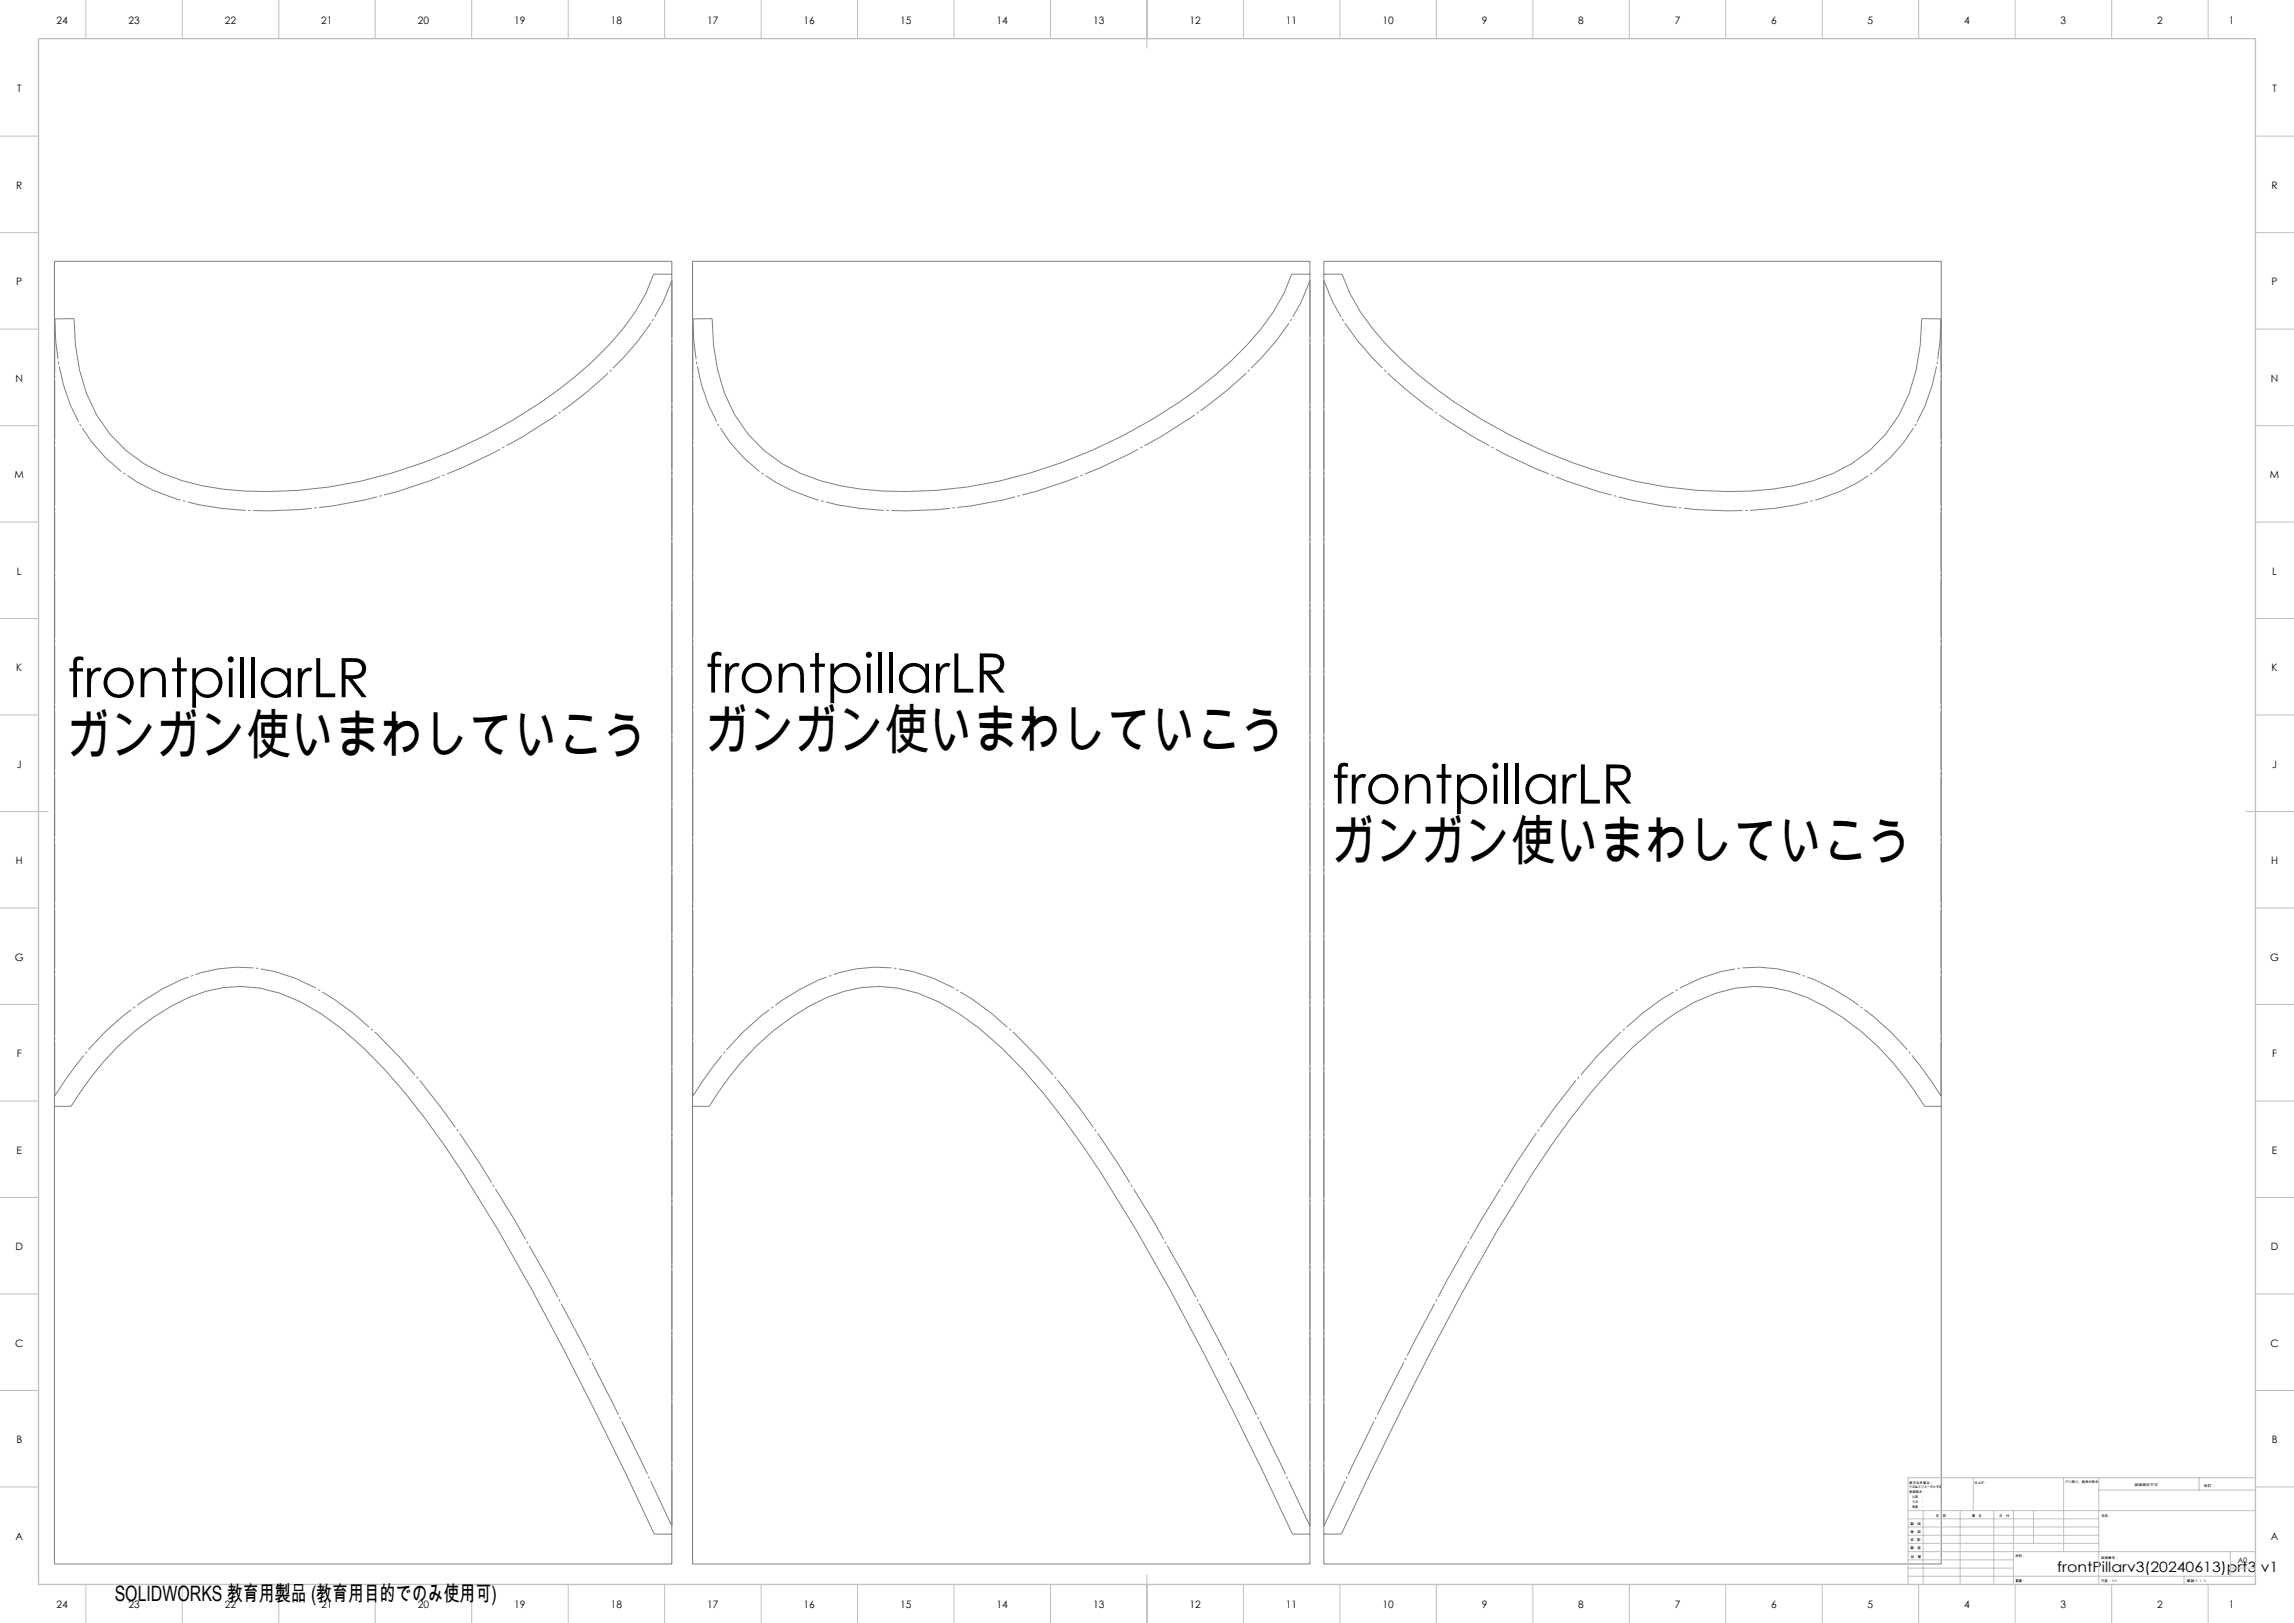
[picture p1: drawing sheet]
<svg xmlns="http://www.w3.org/2000/svg" width="1189mm" height="841mm" viewBox="0 0 1189 841" stroke-linecap="round" stroke-linejoin="round" font-family="sans-serif">
<defs><g id="words">
<g font-size="28.2">
<text x="366" y="359">frontpillarLR</text>
<text x="35" y="361">frontpillarLR</text>
<text x="366" y="388">ガンガン使いまわしていこう</text>
<text x="35" y="390">ガンガン使いまわしていこう</text>
<text x="690" y="416">frontpillarLR</text>
<text x="690" y="446">ガンガン使いまわしていこう</text>
</g>
<text font-size="11" x="59" y="830">SOLIDWORKS 教育用製品 (教育用目的でのみ使用可)</text>
<text font-size="7.4" x="1066" y="815">frontPillarv3(20240613)prt3 v1</text>
<g font-size="5.3">
<text x="29" y="12">24</text>
<text x="67" y="12">23</text>
<text x="117" y="12">22</text>
<text x="167" y="12">21</text>
<text x="217" y="12">20</text>
<text x="267" y="12">19</text>
<text x="317" y="12">18</text>
<text x="367" y="12">17</text>
<text x="417" y="12">16</text>
<text x="467" y="12">15</text>
<text x="517" y="12">14</text>
<text x="567" y="12">13</text>
<text x="617" y="12">12</text>
<text x="667" y="12">11</text>
<text x="717" y="12">10</text>
<text x="768" y="12">9</text>
<text x="818" y="12">8</text>
<text x="868" y="12">7</text>
<text x="918" y="12">6</text>
<text x="968" y="12">5</text>
<text x="1018" y="12">4</text>
<text x="1068" y="12">3</text>
<text x="1118" y="12">2</text>
<text x="1155" y="12">1</text>
<text x="9" y="48">T</text>
<text x="1178" y="48">T</text>
<text x="8" y="98">R</text>
<text x="1177" y="98">R</text>
<text x="8" y="148">P</text>
<text x="1177" y="148">P</text>
<text x="8" y="198">N</text>
<text x="1177" y="198">N</text>
<text x="8" y="248">M</text>
<text x="1177" y="248">M</text>
<text x="9" y="298">L</text>
<text x="1178" y="298">L</text>
<text x="8" y="348">K</text>
<text x="1177" y="348">K</text>
<text x="9" y="398">J</text>
<text x="1178" y="398">J</text>
<text x="8" y="448">H</text>
<text x="1177" y="448">H</text>
<text x="8" y="498">G</text>
<text x="1177" y="498">G</text>
<text x="9" y="548">F</text>
<text x="1178" y="548">F</text>
<text x="9" y="598">E</text>
<text x="1178" y="598">E</text>
<text x="8" y="648">D</text>
<text x="1177" y="648">D</text>
<text x="8" y="698">C</text>
<text x="1177" y="698">C</text>
<text x="8" y="748">B</text>
<text x="1177" y="748">B</text>
<text x="8" y="798">A</text>
<text x="1177" y="798">A</text>
<text x="29" y="833">24</text>
<text x="67" y="833">23</text>
<text x="117" y="833">22</text>
<text x="167" y="833">21</text>
<text x="217" y="833">20</text>
<text x="267" y="833">19</text>
<text x="317" y="833">18</text>
<text x="367" y="833">17</text>
<text x="417" y="833">16</text>
<text x="467" y="833">15</text>
<text x="517" y="833">14</text>
<text x="567" y="833">13</text>
<text x="617" y="833">12</text>
<text x="667" y="833">11</text>
<text x="717" y="833">10</text>
<text x="768" y="833">9</text>
<text x="818" y="833">8</text>
<text x="868" y="833">7</text>
<text x="918" y="833">6</text>
<text x="968" y="833">5</text>
<text x="1018" y="833">4</text>
<text x="1068" y="833">3</text>
<text x="1118" y="833">2</text>
<text x="1155" y="833">1</text>
</g>
<text font-size="3.9" x="1160" y="810">A0</text>
<g font-size="1.7">
<text x="990" y="769">指示なき場合：</text>
<text x="990" y="771">寸法はミリメータとする</text>
<text x="990" y="774">表面粗さ：</text>
<text x="1023" y="769">仕上げ：</text>
<text x="1070" y="769">バリ取り、鋭角の除去</text>
<text x="1106" y="770">図面測定不可</text>
<text x="1142" y="770">改訂</text>
<text x="990" y="776">公差　：</text>
<text x="990" y="779">寸法　：</text>
<text x="990" y="781">角度　：</text>
<text x="990" y="790">製　図</text>
<text x="1003" y="786">名　前</text>
<text x="1019" y="786">署　名</text>
<text x="1036" y="786">日　付</text>
<text x="1089" y="786">名称：</text>
<text x="990" y="794">検　図</text>
<text x="990" y="799">承　認</text>
<text x="990" y="803">製　産</text>
<text x="990" y="807">品　管</text>
<text x="1045" y="807">材料：</text>
<text x="1089" y="808">図面番号：</text>
<text x="1045" y="820">重量：</text>
<text x="1089" y="820">尺度： 1:1</text>
<text x="1133" y="820">葉数 1 ／ 1</text>
</g>
</g></defs>
<path d="M28 135h320v675h-320zM359 135h320v675h-320zM686 135h320v675h-320zM348 142h-9a107 107 0 0 1-32 45 266 266 0 0 1-152 67 150 150 0 0 1-71-9 74 74 0 0 1-43-53l-2-13-1-14h-10M679 142h-9a107 107 0 0 1-32 45 266 266 0 0 1-153 67 150 150 0 0 1-70-9 74 74 0 0 1-43-53l-2-13-1-14h-10M686 142h10a107 107 0 0 0 31 45 266 266 0 0 0 153 67 150 150 0 0 0 70-9 74 74 0 0 0 43-53l2-13 1-14h10M28 573h9a139 139 0 0 1 61-56 65 65 0 0 1 58 2 157 157 0 0 1 44 36 472 472 0 0 1 58 83 1923 1923 0 0 1 81 157h9M359 573h9a138 138 0 0 1 60-56 65 65 0 0 1 58 2 157 157 0 0 1 44 36 472 472 0 0 1 59 83 1923 1923 0 0 1 81 157h9M1006 573h-8a139 139 0 0 0-61-56 65 65 0 0 0-58 2 157 157 0 0 0-44 36 472 472 0 0 0-59 83 1923 1923 0 0 0-81 157h-9" fill="none" stroke="#808080" stroke-width=".52"/>
<path d="M348 145a117 117 0 0 1-34 49 276 276 0 0 1-159 70 160 160 0 0 1-75-10 84 84 0 0 1-50-66l-1-11-1-12M679 145a117 117 0 0 1-34 49 276 276 0 0 1-159 70 160 160 0 0 1-75-10 84 84 0 0 1-50-66l-1-11-1-12M686 145a117 117 0 0 0 34 49 276 276 0 0 0 159 70 160 160 0 0 0 75-10 84 84 0 0 0 50-66l2-11v-12" fill="none" stroke="#808080" stroke-width=".52" stroke-dasharray="30.5 1.3 1.3 1.3" stroke-dashoffset="9.5" stroke-linecap="butt"/>
<path d="M28 568a149 149 0 0 1 66-60 76 76 0 0 1 69 4 170 170 0 0 1 44 36 481 481 0 0 1 60 85 1934 1934 0 0 1 81 158M359 568a149 149 0 0 1 66-60 76 76 0 0 1 69 4 170 170 0 0 1 44 36 481 481 0 0 1 60 85 1934 1934 0 0 1 81 158M1006 568a149 149 0 0 0-65-60 76 76 0 0 0-70 4 170 170 0 0 0-44 36 481 481 0 0 0-60 85 1934 1934 0 0 0-81 158" fill="none" stroke="#808080" stroke-width=".52" stroke-dasharray="30.5 1.3 1.3 1.3" stroke-dashoffset="4.6" stroke-linecap="butt"/>
<path d="M28 165v403M359 165v403M1006 165v403" fill="none" stroke="#808080" stroke-width=".52" stroke-dasharray="30.5 1.3 1.3 1.3" stroke-dashoffset="2.5" stroke-linecap="butt"/>
<path d="M348 791v-646M679 791v-646M686 791v-646" fill="none" stroke="#808080" stroke-width=".52" stroke-dasharray="30.5 1.3 1.3 1.3" stroke-dashoffset="1.1" stroke-linecap="butt"/>
<g fill="none" stroke="#c0c0c0" stroke-width=".52">
<path d="M44 0v20M94 0v20M144 0v20M194 0v20M244 0v20M294 0v20M344 0v20M394 0v20M444 0v20M494 0v20M544 0v20M594 0v25"/>
<path d="M644 0v20M694 0v20M744 0v20M794 0v20M844 0v20M894 0v20M944 0v20M994 0v20M1044 0v20M1094 0v20M1144 0v20M0 71h20"/>
<path d="M1169 71h20M0 121h20M1169 121h20M0 171h20M1169 171h20M0 221h20M1169 221h20M0 271h20M1169 271h20M0 321h20M1169 321h20M0 371h20"/>
<path d="M1169 371h20M0 421h25M1164 421h25M0 471h20M1169 471h20M0 521h20M1169 521h20M0 571h20M1169 571h20M0 621h20M1169 621h20M0 671h20"/>
<path d="M1169 671h20M0 721h20M1169 721h20M0 771h20M1023 766v17M1070 766v38M1088 766v55M1088 772h81M1140 766v6M1169 766h-180v55M1169 771h20M989 783h180"/>
<path d="M989 800h99M989 796h99M989 791h99M989 787h99M997 783v38M1016 783v38M1033 783v38M1044 783v38M1054 783v17M594 816v25M989 817h180M989 813h55"/>
<path d="M989 808h55M989 804h180M1132 817v4M1156 813h13M1156 804v13M44 821v20M94 821v20M144 821v20M194 821v20M244 821v20M294 821v20M344 821v20"/>
<path d="M394 821v20M444 821v20M494 821v20M544 821v20M644 821v20M694 821v20M744 821v20M794 821v20M844 821v20M894 821v20M944 821v20M994 821v20"/>
<path d="M1044 821v20M1094 821v20M1144 821v20"/>
</g>
<path d="M20 20h1149v801h-1149z" fill="none" stroke="#c0c0c0" stroke-width=".7"/>
<use href="#words"/>
</svg>
